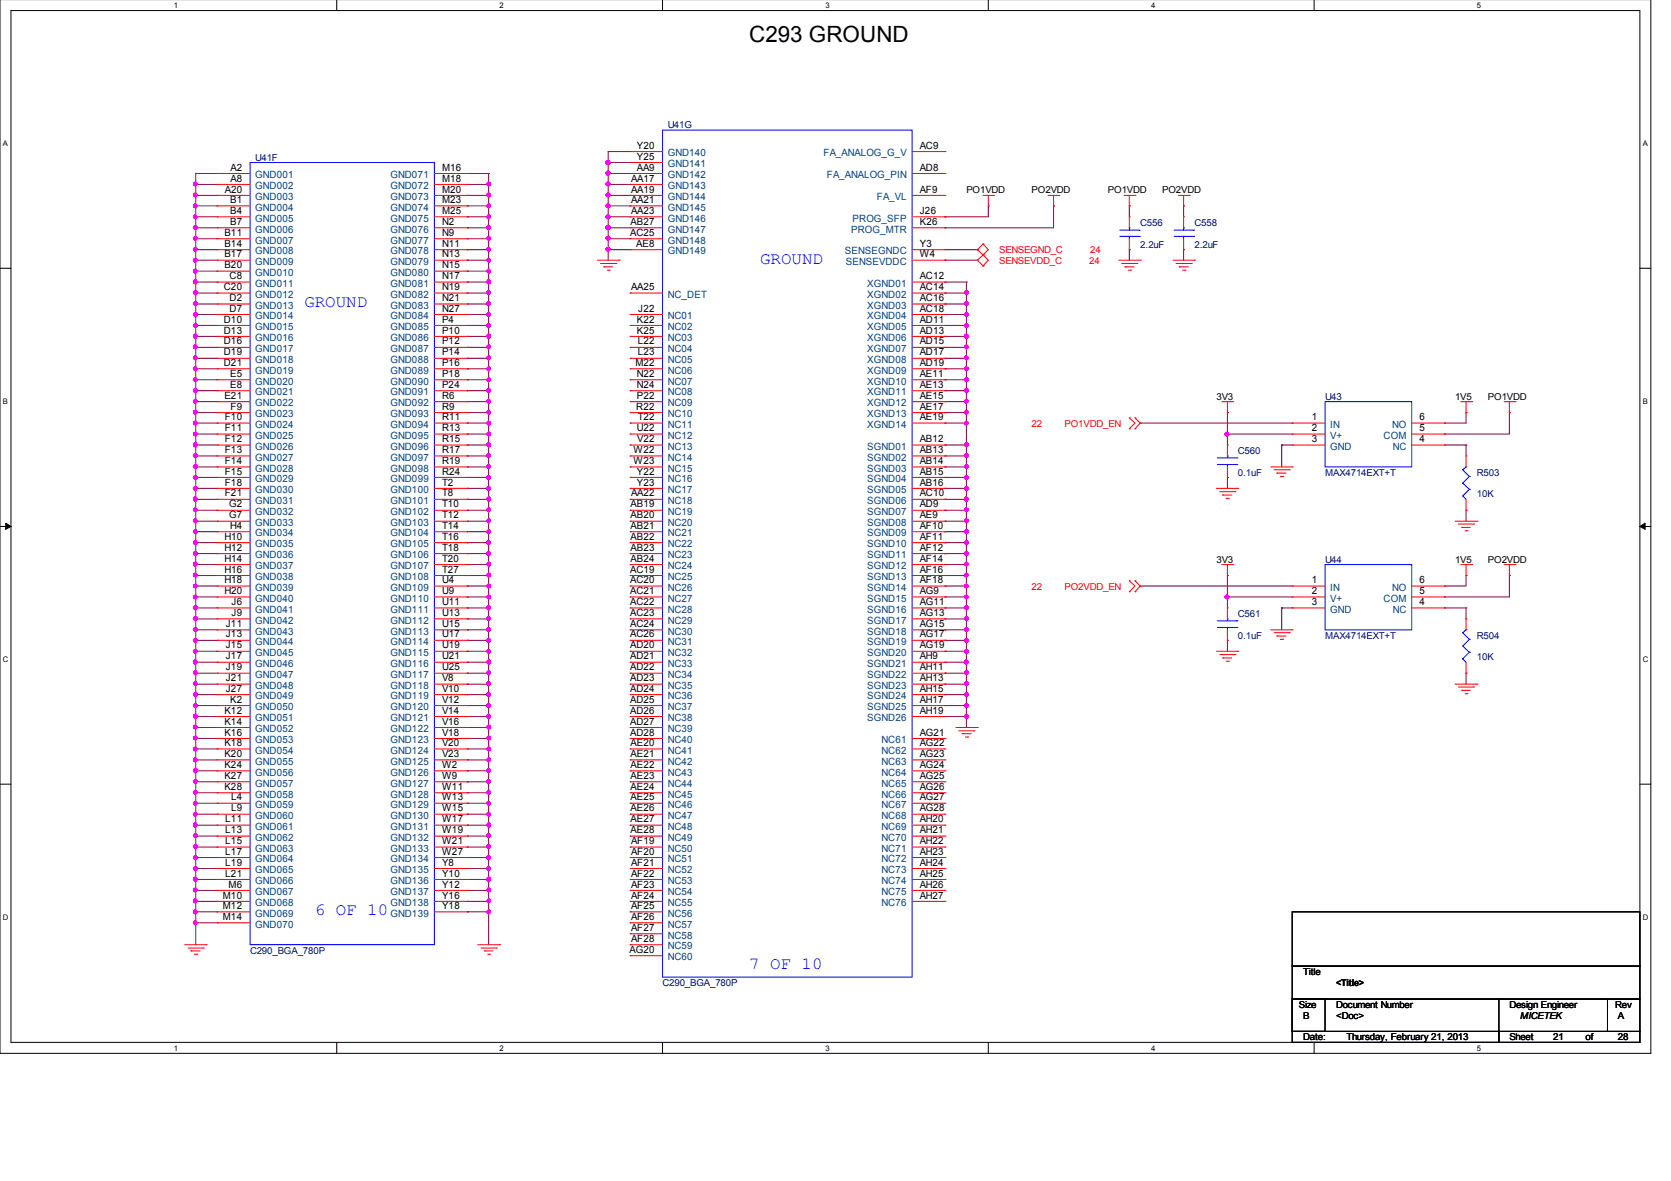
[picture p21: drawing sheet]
<svg xmlns="http://www.w3.org/2000/svg" width="297mm" height="210mm" viewBox="0 0 297 210" stroke-linecap="round" stroke-linejoin="round" font-family="sans-serif">
<defs><g id="words">
<text font-size="4" x="133.2" y="7.5">C293 GROUND</text>
<g font-size="3" fill="#00f">
<text x="135.1" y="46.8">GROUND</text>
<text x="54.1" y="54.5">GROUND</text>
<text x="56" y="162.7">6 OF 10</text>
<text x="133.2" y="172.3">7 OF 10</text>
</g>
<g font-size="1.8">
<text x="113.2" y="26.4">Y20</text>
<text x="113.2" y="28.4">Y25</text>
<text x="163.5" y="26.4">AC9</text>
<text x="40" y="34.2">A20</text>
<text x="41" y="30.3">A2</text>
<text x="41" y="32.3">A8</text>
<text x="78.6" y="30.3">M16</text>
<text x="78.6" y="32.3">M18</text>
<text x="78.6" y="34.2">M20</text>
<text x="112.2" y="32.3">AA17</text>
<text x="112.2" y="34.2">AA19</text>
<text x="113.2" y="30.3">AA9</text>
<text x="163.5" y="30.3">AD8</text>
<text x="163.5" y="34.2">AF9</text>
<text x="39.9" y="41.9">B11</text>
<text x="40.9" y="36.1">B1</text>
<text x="40.9" y="38">B4</text>
<text x="40.9" y="40">B7</text>
<text x="78.6" y="36.1">M23</text>
<text x="78.6" y="38">M25</text>
<text x="78.6" y="40">N2</text>
<text x="78.6" y="41.9">N9</text>
<text x="112" y="41.9">AC25</text>
<text x="112.1" y="40">AB27</text>
<text x="112.2" y="36.1">AA21</text>
<text x="112.2" y="38">AA23</text>
<text x="163.5" y="40">K26</text>
<text x="163.5" y="38">J26</text>
<text x="39.9" y="43.9">B14</text>
<text x="39.9" y="45.7">B17</text>
<text x="39.9" y="47.7">B20</text>
<text x="78.6" y="43.9">N11</text>
<text x="78.6" y="45.7">N13</text>
<text x="78.6" y="47.7">N15</text>
<text x="113.1" y="43.9">AE8</text>
<text x="163.5" y="45.7">W4</text>
<text x="163.5" y="43.9">Y3</text>
<text x="39.8" y="51.6">C20</text>
<text x="40.8" y="49.6">C8</text>
<text x="40.8" y="53.5">D2</text>
<text x="78.6" y="49.6">N17</text>
<text x="78.6" y="51.6">N19</text>
<text x="78.6" y="53.5">N21</text>
<text x="112.2" y="51.6">AA25</text>
<text x="163.5" y="49.6">AC12</text>
<text x="163.5" y="51.6">AC14</text>
<text x="163.5" y="53.5">AC16</text>
<text x="39.8" y="57.3">D10</text>
<text x="39.8" y="59.3">D13</text>
<text x="40.8" y="55.4">D7</text>
<text x="78.6" y="55.4">N27</text>
<text x="78.6" y="57.3">P4</text>
<text x="78.6" y="59.3">P10</text>
<text x="113.2" y="59.3">K25</text>
<text x="113.2" y="57.3">K22</text>
<text x="113.5" y="55.4">J22</text>
<text x="163.5" y="55.4">AC18</text>
<text x="163.5" y="57.3">AD11</text>
<text x="163.5" y="59.3">AD13</text>
<text x="39.8" y="63.2">D19</text>
<text x="39.8" y="65">D21</text>
<text x="39.8" y="61.2">D16</text>
<text x="78.6" y="61.2">P12</text>
<text x="78.6" y="63.2">P14</text>
<text x="78.6" y="65">P16</text>
<text x="112.9" y="65">M22</text>
<text x="113.4" y="61.2">L22</text>
<text x="113.4" y="63.2">L23</text>
<text x="163.5" y="61.2">AD15</text>
<text x="163.5" y="63.2">AD17</text>
<text x="163.5" y="65">AD19</text>
<text x="39.9" y="70.9">E21</text>
<text x="40.9" y="67">E5</text>
<text x="40.9" y="68.9">E8</text>
<text x="78.6" y="67">P18</text>
<text x="78.6" y="68.9">P24</text>
<text x="78.6" y="70.9">R6</text>
<text x="113.2" y="67">N22</text>
<text x="113.2" y="68.9">N24</text>
<text x="113.2" y="70.9">P22</text>
<text x="163.5" y="67">AE11</text>
<text x="163.5" y="68.9">AE13</text>
<text x="163.5" y="70.9">AE15</text>
<text x="40" y="74.7">F10</text>
<text x="40" y="76.6">F11</text>
<text x="41" y="72.8">F9</text>
<text x="78.6" y="72.8">R9</text>
<text x="78.6" y="74.7">R11</text>
<text x="78.6" y="76.6">R13</text>
<text x="113.1" y="72.8">R22</text>
<text x="113.2" y="76.6">U22</text>
<text x="113.4" y="74.7">T22</text>
<text x="163.5" y="72.8">AE17</text>
<text x="163.5" y="74.7">AE19</text>
<text x="233.2" y="74.7">1</text>
<text x="233.2" y="76.6">2</text>
<text x="252.3" y="76.6">5</text>
<text x="252.3" y="74.7">6</text>
<text x="40" y="78.6">F12</text>
<text x="40" y="80.5">F13</text>
<text x="40" y="82.5">F14</text>
<text x="78.6" y="78.6">R15</text>
<text x="78.6" y="80.5">R17</text>
<text x="78.6" y="82.5">R19</text>
<text x="112.6" y="80.5">W22</text>
<text x="112.6" y="82.5">W23</text>
<text x="113.3" y="78.6">V22</text>
<text x="163.5" y="78.6">AB12</text>
<text x="163.5" y="80.5">AB13</text>
<text x="163.5" y="82.5">AB14</text>
<text x="233.2" y="78.6">3</text>
<text x="252.3" y="78.6">4</text>
<text x="40" y="84.3">F15</text>
<text x="40" y="86.3">F18</text>
<text x="40" y="88.2">F21</text>
<text x="78.6" y="84.3">R24</text>
<text x="78.6" y="86.3">T2</text>
<text x="78.6" y="88.2">T8</text>
<text x="112.2" y="88.2">AA22</text>
<text x="113.2" y="84.3">Y22</text>
<text x="113.2" y="86.3">Y23</text>
<text x="163.5" y="84.3">AB15</text>
<text x="163.5" y="86.3">AB16</text>
<text x="163.5" y="88.2">AC10</text>
<text x="39.9" y="95.9">H10</text>
<text x="40.7" y="90.2">G2</text>
<text x="40.7" y="92.1">G7</text>
<text x="40.9" y="94">H4</text>
<text x="78.6" y="90.2">T10</text>
<text x="78.6" y="92.1">T12</text>
<text x="78.6" y="94">T14</text>
<text x="78.6" y="95.9">T16</text>
<text x="112.1" y="90.2">AB19</text>
<text x="112.1" y="92.1">AB20</text>
<text x="112.1" y="94">AB21</text>
<text x="112.1" y="95.9">AB22</text>
<text x="163.5" y="90.2">AD9</text>
<text x="163.5" y="92.1">AE9</text>
<text x="163.5" y="94">AF10</text>
<text x="163.5" y="95.9">AF11</text>
<text x="39.9" y="97.9">H12</text>
<text x="39.9" y="99.8">H14</text>
<text x="39.9" y="101.8">H16</text>
<text x="78.6" y="97.9">T18</text>
<text x="78.6" y="99.8">T20</text>
<text x="78.6" y="101.8">T27</text>
<text x="112" y="101.8">AC19</text>
<text x="112.1" y="97.9">AB23</text>
<text x="112.1" y="99.8">AB24</text>
<text x="163.5" y="97.9">AF12</text>
<text x="163.5" y="99.8">AF14</text>
<text x="163.5" y="101.8">AF16</text>
<text x="39.9" y="103.6">H18</text>
<text x="39.9" y="105.6">H20</text>
<text x="41.1" y="107.5">J6</text>
<text x="78.6" y="103.6">U4</text>
<text x="78.6" y="105.6">U9</text>
<text x="78.6" y="107.5">U11</text>
<text x="112" y="103.6">AC20</text>
<text x="112" y="105.6">AC21</text>
<text x="112" y="107.5">AC22</text>
<text x="163.5" y="103.6">AF18</text>
<text x="163.5" y="105.6">AG9</text>
<text x="163.5" y="107.5">AG11</text>
<text x="233.2" y="103.6">1</text>
<text x="233.2" y="105.6">2</text>
<text x="233.2" y="107.5">3</text>
<text x="252.3" y="107.5">4</text>
<text x="252.3" y="105.6">5</text>
<text x="252.3" y="103.6">6</text>
<text x="40.1" y="111.4">J11</text>
<text x="40.1" y="113.3">J13</text>
<text x="41.1" y="109.5">J9</text>
<text x="78.6" y="109.5">U13</text>
<text x="78.6" y="111.4">U15</text>
<text x="78.6" y="113.3">U17</text>
<text x="112" y="109.5">AC23</text>
<text x="112" y="111.4">AC24</text>
<text x="112" y="113.3">AC26</text>
<text x="163.5" y="109.5">AG13</text>
<text x="163.5" y="111.4">AG15</text>
<text x="163.5" y="113.3">AG17</text>
<text x="40.1" y="119.1">J19</text>
<text x="40.1" y="117.2">J17</text>
<text x="40.1" y="115.2">J15</text>
<text x="78.6" y="115.2">U19</text>
<text x="78.6" y="117.2">U21</text>
<text x="78.6" y="119.1">U25</text>
<text x="112" y="115.2">AD20</text>
<text x="112" y="117.2">AD21</text>
<text x="112" y="119.1">AD22</text>
<text x="163.5" y="115.2">AG19</text>
<text x="163.5" y="117.2">AH9</text>
<text x="163.5" y="119.1">AH11</text>
<text x="40.1" y="121.1">J21</text>
<text x="40.1" y="123">J27</text>
<text x="40.9" y="124.9">K2</text>
<text x="78.6" y="121.1">V8</text>
<text x="78.6" y="123">V10</text>
<text x="78.6" y="124.9">V12</text>
<text x="112" y="121.1">AD23</text>
<text x="112" y="123">AD24</text>
<text x="112" y="124.9">AD25</text>
<text x="163.5" y="121.1">AH13</text>
<text x="163.5" y="123">AH15</text>
<text x="163.5" y="124.9">AH17</text>
<text x="39.9" y="126.8">K12</text>
<text x="39.9" y="128.8">K14</text>
<text x="39.9" y="130.7">K16</text>
<text x="78.6" y="126.8">V14</text>
<text x="78.6" y="128.8">V16</text>
<text x="78.6" y="130.7">V18</text>
<text x="112" y="126.8">AD26</text>
<text x="112" y="128.8">AD27</text>
<text x="112" y="130.7">AD28</text>
<text x="163.5" y="126.8">AH19</text>
<text x="163.5" y="130.7">AG21</text>
<text x="39.9" y="136.5">K24</text>
<text x="39.9" y="134.5">K20</text>
<text x="39.9" y="132.6">K18</text>
<text x="78.6" y="132.6">V20</text>
<text x="78.6" y="134.5">V23</text>
<text x="78.6" y="136.5">W2</text>
<text x="112.1" y="132.6">AE20</text>
<text x="112.1" y="134.5">AE21</text>
<text x="112.1" y="136.5">AE22</text>
<text x="163.5" y="132.6">AG22</text>
<text x="163.5" y="134.5">AG23</text>
<text x="163.5" y="136.5">AG24</text>
<text x="39.9" y="140.4">K28</text>
<text x="39.9" y="138.4">K27</text>
<text x="41.1" y="142.3">L4</text>
<text x="78.6" y="138.4">W9</text>
<text x="78.6" y="140.4">W11</text>
<text x="78.6" y="142.3">W13</text>
<text x="112.1" y="138.4">AE23</text>
<text x="112.1" y="140.4">AE24</text>
<text x="112.1" y="142.3">AE25</text>
<text x="163.5" y="138.4">AG25</text>
<text x="163.5" y="140.4">AG26</text>
<text x="163.5" y="142.3">AG27</text>
<text x="40" y="148.1">L13</text>
<text x="40" y="146.1">L11</text>
<text x="41.1" y="144.2">L9</text>
<text x="78.6" y="144.2">W15</text>
<text x="78.6" y="146.1">W17</text>
<text x="78.6" y="148.1">W19</text>
<text x="112.1" y="144.2">AE26</text>
<text x="112.1" y="146.1">AE27</text>
<text x="112.1" y="148.1">AE28</text>
<text x="163.5" y="144.2">AG28</text>
<text x="163.5" y="146.1">AH20</text>
<text x="163.5" y="148.1">AH21</text>
<text x="40" y="155.8">L21</text>
<text x="40" y="153.9">L19</text>
<text x="40" y="151.9">L17</text>
<text x="40" y="150">L15</text>
<text x="78.6" y="150">W21</text>
<text x="78.6" y="151.9">W27</text>
<text x="78.6" y="153.9">Y8</text>
<text x="78.6" y="155.8">Y10</text>
<text x="112.2" y="150">AF19</text>
<text x="112.2" y="151.9">AF20</text>
<text x="112.2" y="153.9">AF21</text>
<text x="112.2" y="155.8">AF22</text>
<text x="163.5" y="150">AH22</text>
<text x="163.5" y="151.9">AH23</text>
<text x="163.5" y="153.9">AH24</text>
<text x="163.5" y="155.8">AH25</text>
<text x="39.6" y="161.6">M12</text>
<text x="39.6" y="159.7">M10</text>
<text x="40.6" y="157.7">M6</text>
<text x="78.6" y="157.7">Y12</text>
<text x="78.6" y="159.7">Y16</text>
<text x="78.6" y="161.6">Y18</text>
<text x="112.2" y="161.6">AF25</text>
<text x="112.2" y="157.7">AF23</text>
<text x="112.2" y="159.7">AF24</text>
<text x="163.5" y="157.7">AH26</text>
<text x="163.5" y="159.7">AH27</text>
<text x="39.6" y="163.5">M14</text>
<text x="112.2" y="163.5">AF26</text>
<text x="112.2" y="165.5">AF27</text>
<text x="112.2" y="167.4">AF28</text>
<text x="111.9" y="169.3">AG20</text>
</g>
<g font-size="1.8" fill="#004080">
<text x="118.7" y="27.8">GND140</text>
<text x="118.7" y="29.7">GND141</text>
<text x="146.4" y="27.8">FA_ANALOG_G_V</text>
<text x="45.4" y="31.7">GND001</text>
<text x="45.4" y="33.6">GND002</text>
<text x="45.4" y="35.6">GND003</text>
<text x="69.4" y="31.7">GND071</text>
<text x="69.4" y="33.6">GND072</text>
<text x="69.4" y="35.6">GND073</text>
<text x="118.7" y="31.7">GND142</text>
<text x="118.7" y="33.6">GND143</text>
<text x="118.7" y="35.6">GND144</text>
<text x="147" y="31.7">FA_ANALOG_PIN</text>
<text x="155.9" y="35.6">FA_VL</text>
<text x="45.4" y="37.4">GND004</text>
<text x="45.4" y="39.4">GND005</text>
<text x="45.4" y="41.3">GND006</text>
<text x="69.4" y="37.4">GND074</text>
<text x="69.4" y="39.4">GND075</text>
<text x="69.4" y="41.3">GND076</text>
<text x="118.7" y="37.4">GND145</text>
<text x="118.7" y="39.4">GND146</text>
<text x="118.7" y="41.3">GND147</text>
<text x="151.3" y="41.3">PROG_MTR</text>
<text x="151.6" y="39.4">PROG_SFP</text>
<text x="45.4" y="45.2">GND008</text>
<text x="45.4" y="47.1">GND009</text>
<text x="45.4" y="43.3">GND007</text>
<text x="69.4" y="43.3">GND077</text>
<text x="69.4" y="45.2">GND078</text>
<text x="69.4" y="47.1">GND079</text>
<text x="118.7" y="43.3">GND148</text>
<text x="118.7" y="45.2">GND149</text>
<text x="150.2" y="45.2">SENSEGNDC</text>
<text x="150.4" y="47.1">SENSEVDDC</text>
<text x="45.4" y="49">GND010</text>
<text x="45.4" y="51">GND011</text>
<text x="45.4" y="52.9">GND012</text>
<text x="69.4" y="49">GND080</text>
<text x="69.4" y="51">GND081</text>
<text x="69.4" y="52.9">GND082</text>
<text x="118.7" y="52.9">NC_DET</text>
<text x="154.2" y="51">XGND01</text>
<text x="154.2" y="52.9">XGND02</text>
<text x="45.4" y="54.9">GND013</text>
<text x="45.4" y="56.7">GND014</text>
<text x="45.4" y="58.7">GND015</text>
<text x="69.4" y="56.7">GND084</text>
<text x="69.4" y="58.7">GND085</text>
<text x="69.4" y="54.9">GND083</text>
<text x="118.7" y="56.7">NC01</text>
<text x="118.7" y="58.7">NC02</text>
<text x="154.2" y="54.9">XGND03</text>
<text x="154.2" y="56.7">XGND04</text>
<text x="154.2" y="58.7">XGND05</text>
<text x="45.4" y="64.5">GND018</text>
<text x="45.4" y="60.6">GND016</text>
<text x="45.4" y="62.6">GND017</text>
<text x="69.4" y="60.6">GND086</text>
<text x="69.4" y="62.6">GND087</text>
<text x="69.4" y="64.5">GND088</text>
<text x="118.7" y="60.6">NC03</text>
<text x="118.7" y="62.6">NC04</text>
<text x="118.7" y="64.5">NC05</text>
<text x="154.2" y="60.6">XGND06</text>
<text x="154.2" y="62.6">XGND07</text>
<text x="154.2" y="64.5">XGND08</text>
<text x="45.4" y="66.4">GND019</text>
<text x="45.4" y="68.3">GND020</text>
<text x="45.4" y="70.3">GND021</text>
<text x="69.4" y="66.4">GND089</text>
<text x="69.4" y="68.3">GND090</text>
<text x="69.4" y="70.3">GND091</text>
<text x="118.7" y="66.4">NC06</text>
<text x="118.7" y="68.3">NC07</text>
<text x="118.7" y="70.3">NC08</text>
<text x="154.2" y="66.4">XGND09</text>
<text x="154.2" y="68.3">XGND10</text>
<text x="154.2" y="70.3">XGND11</text>
<text x="45.4" y="76">GND024</text>
<text x="45.4" y="72.2">GND022</text>
<text x="45.4" y="74.2">GND023</text>
<text x="45.4" y="78">GND025</text>
<text x="69.4" y="72.2">GND092</text>
<text x="69.4" y="74.2">GND093</text>
<text x="69.4" y="76">GND094</text>
<text x="69.4" y="78">GND095</text>
<text x="118.7" y="72.2">NC09</text>
<text x="118.7" y="74.2">NC10</text>
<text x="118.7" y="76">NC11</text>
<text x="118.7" y="78">NC12</text>
<text x="154.2" y="72.2">XGND12</text>
<text x="154.2" y="74.2">XGND13</text>
<text x="154.2" y="76">XGND14</text>
<text x="236.5" y="76">IN</text>
<text x="236.5" y="78">V+</text>
<text x="246" y="78">COM</text>
<text x="247.5" y="76">NO</text>
<text x="45.4" y="79.9">GND026</text>
<text x="45.4" y="81.9">GND027</text>
<text x="45.4" y="83.8">GND028</text>
<text x="69.4" y="79.9">GND096</text>
<text x="69.4" y="81.9">GND097</text>
<text x="69.4" y="83.8">GND098</text>
<text x="118.7" y="79.9">NC13</text>
<text x="118.7" y="81.9">NC14</text>
<text x="118.7" y="83.8">NC15</text>
<text x="154.2" y="79.9">SGND01</text>
<text x="154.2" y="81.9">SGND02</text>
<text x="154.2" y="83.8">SGND03</text>
<text x="236.5" y="79.9">GND</text>
<text x="247.6" y="79.9">NC</text>
<text x="45.4" y="85.7">GND029</text>
<text x="45.4" y="87.6">GND030</text>
<text x="45.4" y="89.6">GND031</text>
<text x="69.4" y="85.7">GND099</text>
<text x="69.4" y="87.6">GND100</text>
<text x="69.4" y="89.6">GND101</text>
<text x="118.7" y="85.7">NC16</text>
<text x="118.7" y="87.6">NC17</text>
<text x="118.7" y="89.6">NC18</text>
<text x="154.2" y="85.7">SGND04</text>
<text x="154.2" y="87.6">SGND05</text>
<text x="154.2" y="89.6">SGND06</text>
<text x="45.4" y="91.5">GND032</text>
<text x="45.4" y="93.5">GND033</text>
<text x="45.4" y="95.3">GND034</text>
<text x="69.4" y="91.5">GND102</text>
<text x="69.4" y="93.5">GND103</text>
<text x="69.4" y="95.3">GND104</text>
<text x="118.7" y="91.5">NC19</text>
<text x="118.7" y="93.5">NC20</text>
<text x="118.7" y="95.3">NC21</text>
<text x="154.2" y="91.5">SGND07</text>
<text x="154.2" y="93.5">SGND08</text>
<text x="154.2" y="95.3">SGND09</text>
<text x="45.4" y="97.3">GND035</text>
<text x="45.4" y="99.2">GND036</text>
<text x="45.4" y="101.2">GND037</text>
<text x="69.4" y="97.3">GND105</text>
<text x="69.4" y="99.2">GND106</text>
<text x="69.4" y="101.2">GND107</text>
<text x="118.7" y="97.3">NC22</text>
<text x="118.7" y="99.2">NC23</text>
<text x="118.7" y="101.2">NC24</text>
<text x="154.2" y="97.3">SGND10</text>
<text x="154.2" y="99.2">SGND11</text>
<text x="154.2" y="101.2">SGND12</text>
<text x="45.4" y="103.1">GND038</text>
<text x="45.4" y="105">GND039</text>
<text x="45.4" y="106.9">GND040</text>
<text x="69.4" y="103.1">GND108</text>
<text x="69.4" y="105">GND109</text>
<text x="69.4" y="106.9">GND110</text>
<text x="118.7" y="103.1">NC25</text>
<text x="118.7" y="105">NC26</text>
<text x="118.7" y="106.9">NC27</text>
<text x="154.2" y="103.1">SGND13</text>
<text x="154.2" y="105">SGND14</text>
<text x="154.2" y="106.9">SGND15</text>
<text x="236.5" y="105">IN</text>
<text x="236.5" y="106.9">V+</text>
<text x="246" y="106.9">COM</text>
<text x="247.5" y="105">NO</text>
<text x="45.4" y="110.8">GND042</text>
<text x="45.4" y="112.8">GND043</text>
<text x="45.4" y="108.9">GND041</text>
<text x="69.4" y="108.9">GND111</text>
<text x="69.4" y="110.8">GND112</text>
<text x="69.4" y="112.8">GND113</text>
<text x="118.7" y="108.9">NC28</text>
<text x="118.7" y="110.8">NC29</text>
<text x="118.7" y="112.8">NC30</text>
<text x="154.2" y="108.9">SGND16</text>
<text x="154.2" y="110.8">SGND17</text>
<text x="154.2" y="112.8">SGND18</text>
<text x="236.5" y="108.9">GND</text>
<text x="247.6" y="108.9">NC</text>
<text x="45.4" y="114.7">GND044</text>
<text x="45.4" y="118.5">GND046</text>
<text x="45.4" y="116.6">GND045</text>
<text x="69.4" y="114.7">GND114</text>
<text x="69.4" y="116.6">GND115</text>
<text x="69.4" y="118.5">GND116</text>
<text x="118.7" y="114.7">NC31</text>
<text x="118.7" y="116.6">NC32</text>
<text x="118.7" y="118.5">NC33</text>
<text x="154.2" y="114.7">SGND19</text>
<text x="154.2" y="116.6">SGND20</text>
<text x="154.2" y="118.5">SGND21</text>
<text x="45.4" y="120.5">GND047</text>
<text x="45.4" y="122.4">GND048</text>
<text x="45.4" y="124.3">GND049</text>
<text x="69.4" y="120.5">GND117</text>
<text x="69.4" y="122.4">GND118</text>
<text x="69.4" y="124.3">GND119</text>
<text x="118.7" y="120.5">NC34</text>
<text x="118.7" y="122.4">NC35</text>
<text x="118.7" y="124.3">NC36</text>
<text x="154.2" y="120.5">SGND22</text>
<text x="154.2" y="122.4">SGND23</text>
<text x="154.2" y="124.3">SGND24</text>
<text x="45.4" y="126.3">GND050</text>
<text x="45.4" y="128.2">GND051</text>
<text x="45.4" y="130.1">GND052</text>
<text x="69.4" y="126.3">GND120</text>
<text x="69.4" y="128.2">GND121</text>
<text x="69.4" y="130.1">GND122</text>
<text x="118.7" y="126.3">NC37</text>
<text x="118.7" y="128.2">NC38</text>
<text x="118.7" y="130.1">NC39</text>
<text x="154.2" y="126.3">SGND25</text>
<text x="154.2" y="128.2">SGND26</text>
<text x="45.4" y="137.9">GND056</text>
<text x="45.4" y="135.9">GND055</text>
<text x="45.4" y="132.1">GND053</text>
<text x="45.4" y="134">GND054</text>
<text x="69.4" y="132.1">GND123</text>
<text x="69.4" y="134">GND124</text>
<text x="69.4" y="135.9">GND125</text>
<text x="69.4" y="137.9">GND126</text>
<text x="118.7" y="132.1">NC40</text>
<text x="118.7" y="134">NC41</text>
<text x="118.7" y="135.9">NC42</text>
<text x="118.7" y="137.9">NC43</text>
<text x="156.7" y="132.1">NC61</text>
<text x="156.7" y="134">NC62</text>
<text x="156.7" y="135.9">NC63</text>
<text x="156.7" y="137.9">NC64</text>
<text x="45.4" y="143.6">GND059</text>
<text x="45.4" y="141.7">GND058</text>
<text x="45.4" y="139.8">GND057</text>
<text x="69.4" y="139.8">GND127</text>
<text x="69.4" y="141.7">GND128</text>
<text x="69.4" y="143.6">GND129</text>
<text x="118.7" y="139.8">NC44</text>
<text x="118.7" y="141.7">NC45</text>
<text x="118.7" y="143.6">NC46</text>
<text x="156.7" y="139.8">NC65</text>
<text x="156.7" y="141.7">NC66</text>
<text x="156.7" y="143.6">NC67</text>
<text x="45.4" y="145.6">GND060</text>
<text x="45.4" y="149.5">GND062</text>
<text x="45.4" y="147.5">GND061</text>
<text x="69.4" y="145.6">GND130</text>
<text x="69.4" y="147.5">GND131</text>
<text x="69.4" y="149.5">GND132</text>
<text x="118.7" y="145.6">NC47</text>
<text x="118.7" y="147.5">NC48</text>
<text x="118.7" y="149.5">NC49</text>
<text x="156.7" y="145.6">NC68</text>
<text x="156.7" y="147.5">NC69</text>
<text x="156.7" y="149.5">NC70</text>
<text x="45.4" y="155.2">GND065</text>
<text x="45.4" y="153.3">GND064</text>
<text x="45.4" y="151.4">GND063</text>
<text x="69.4" y="151.4">GND133</text>
<text x="69.4" y="153.3">GND134</text>
<text x="69.4" y="155.2">GND135</text>
<text x="118.7" y="151.4">NC50</text>
<text x="118.7" y="153.3">NC51</text>
<text x="118.7" y="155.2">NC52</text>
<text x="156.7" y="151.4">NC71</text>
<text x="156.7" y="153.3">NC72</text>
<text x="156.7" y="155.2">NC73</text>
<text x="45.4" y="161.1">GND068</text>
<text x="45.4" y="159.1">GND067</text>
<text x="45.4" y="157.2">GND066</text>
<text x="69.4" y="157.2">GND136</text>
<text x="69.4" y="159.1">GND137</text>
<text x="69.4" y="161.1">GND138</text>
<text x="118.7" y="157.2">NC53</text>
<text x="118.7" y="159.1">NC54</text>
<text x="118.7" y="161.1">NC55</text>
<text x="156.7" y="157.2">NC74</text>
<text x="156.7" y="159.1">NC75</text>
<text x="156.7" y="161.1">NC76</text>
<text x="45.4" y="164.9">GND070</text>
<text x="45.4" y="162.9">GND069</text>
<text x="69.4" y="162.9">GND139</text>
<text x="118.7" y="162.9">NC56</text>
<text x="118.7" y="164.9">NC57</text>
<text x="118.7" y="166.8">NC58</text>
<text x="118.7" y="168.8">NC59</text>
<text x="118.7" y="170.7">NC60</text>
</g>
<g font-size="1.7" fill="#000080">
<text x="118.7" y="22.8">U41G</text>
<text x="45.4" y="28.5">U41F</text>
<text x="202.7" y="40.1">C556</text>
<text x="212.3" y="40.1">C558</text>
<text x="202.7" y="44">2.2uF</text>
<text x="212.3" y="44">2.2uF</text>
<text x="235.5" y="71">U43</text>
<text x="220" y="80.7">C560</text>
<text x="220" y="84.6">0.1uF</text>
<text x="235.5" y="84.6">MAX4714EXT+T</text>
<text x="262.6" y="84.6">R503</text>
<text x="262.6" y="88.4">10K</text>
<text x="235.5" y="100">U44</text>
<text x="220" y="109.7">C561</text>
<text x="220" y="113.6">0.1uF</text>
<text x="235.5" y="113.6">MAX4714EXT+T</text>
<text x="262.6" y="113.6">R504</text>
<text x="262.6" y="117.4">10K</text>
<text x="44.4" y="169.5">C290_BGA_780P</text>
<text x="117.8" y="175.3">C290_BGA_780P</text>
</g>
<g font-size="1.7">
<text x="171.8" y="34.4">PO1VDD</text>
<text x="183.4" y="34.4">PO2VDD</text>
<text x="196.9" y="34.4">PO1VDD</text>
<text x="206.6" y="34.4">PO2VDD</text>
<text x="216.2" y="71">3V3</text>
<text x="258.7" y="71">1V5</text>
<text x="264.5" y="71">PO1VDD</text>
<text x="216.2" y="100">3V3</text>
<text x="258.7" y="100">1V5</text>
<text x="264.5" y="100">PO2VDD</text>
<text x="231.6" y="173.3">Title</text>
<text x="230.9" y="179.2">Size</text>
<text x="237.5" y="179.2">Document Number</text>
<text x="237.5" y="175.3">&lt;Title&gt;</text>
<text x="268.3" y="179.2">Design Engineer</text>
<text x="287.1" y="179.2">Rev</text>
<text x="231.6" y="184.9">Date:</text>
<text x="231.6" y="181.1">B</text>
<text x="237.5" y="181.1">&lt;Doc&gt;</text>
<text x="239.4" y="184.9">Thursday, February 21, 2013</text>
<text x="268.3" y="184.9">Sheet</text>
<text x="270.3" y="181.1">MICETEK</text>
<text x="276.1" y="184.9">21</text>
<text x="281.9" y="184.9">of</text>
<text x="287.6" y="181.1">A</text>
<text x="287.6" y="184.9">28</text>
</g>
<g font-size="1.7" fill="#f00">
<text x="177.6" y="45">SENSEGND_C</text>
<text x="177.6" y="46.9">SENSEVDD_C</text>
<text x="193.6" y="46.9">24</text>
<text x="193.8" y="45">24</text>
<text x="183.4" y="75.9">22</text>
<text x="189.2" y="75.9">PO1VDD_EN</text>
<text x="183.4" y="104.8">22</text>
<text x="189.2" y="104.8">PO2VDD_EN</text>
</g>
<g font-size="1.4">
<text x="30.9" y="1.5">1</text>
<text x="88.8" y="1.5">2</text>
<text x="146.7" y="1.5">3</text>
<text x="204.6" y="1.5">4</text>
<text x="262.6" y="1.5">5</text>
<text x=".5" y="26">A</text>
<text x="292" y="26">A</text>
<text x=".5" y="71.8">B</text>
<text x="292" y="71.8">B</text>
<text x=".5" y="117.7">C</text>
<text x="292" y="117.7">C</text>
<text x=".5" y="163.5">D</text>
<text x="292" y="163.5">D</text>
<text x="30.9" y="186.8">1</text>
<text x="88.8" y="186.8">2</text>
<text x="146.7" y="186.8">3</text>
<text x="204.6" y="186.8">4</text>
<text x="262.6" y="186.8">5</text>
</g>
</g></defs>
<path d="M0 -.1v187.3h293.5v-187.3M1.9 1.9h289.6v183.4h-289.6z" fill="none" stroke="#000" stroke-width=".18"/>
<g fill="#fff">
<path d="M30.9 .2h.7v1.4h-.7z"/>
<path d="M30.9 185.5h.7v1.5h-.7z"/>
</g>
<path d="M59.9 -.1v2M59.9 185.3v1.9" fill="none" stroke="#000" stroke-width=".18"/>
<g fill="#fff">
<path d="M88.8 .2h.7v1.4h-.7z"/>
<path d="M88.8 185.5h.7v1.5h-.7z"/>
</g>
<path d="M117.8 -.1v2M117.8 185.3v1.9" fill="none" stroke="#000" stroke-width=".18"/>
<g fill="#fff">
<path d="M146.7 .2h.7v1.4h-.7z"/>
<path d="M146.7 185.5h.7v1.5h-.7z"/>
</g>
<path d="M175.7 -.1v2M175.7 185.3v1.9" fill="none" stroke="#000" stroke-width=".18"/>
<g fill="#fff">
<path d="M204.6 .2h.7v1.4h-.7z"/>
<path d="M204.6 185.5h.7v1.5h-.7z"/>
</g>
<path d="M233.6 -.1v2M233.6 185.3v1.9" fill="none" stroke="#000" stroke-width=".18"/>
<g fill="#fff">
<path d="M262.6 .2h.6v1.4h-.6z"/>
<path d="M262.6 185.5h.6v1.5h-.6z"/>
<path d="M.5 24.7h.9v1.5h-.9z"/>
<path d="M292 24.7h.9v1.5h-.9z"/>
<path d="M.5 70.5h.9v1.5h-.9z"/>
<path d="M292 70.5h.9v1.5h-.9z"/>
</g>
<path d="M0 47.7h1.9M291.5 47.7h2" fill="none" stroke="#000" stroke-width=".18"/>
<g fill="#fff">
<path d="M.5 116.4h.9v1.5h-.9z"/>
<path d="M292 116.4h.9v1.5h-.9z"/>
</g>
<path d="M0 93.6h1.9M291.5 93.6h2" fill="none" stroke="#000" stroke-width=".18"/>
<path d="M1 93l.9 .6-.9 .5zM291.5 93.6l.9-.6v1.1z" fill="#000" stroke="#000" stroke-width=".18"/>
<g fill="#fff">
<path d="M.5 162.2h.9v1.5h-.9z"/>
<path d="M292 162.2h.9v1.5h-.9z"/>
</g>
<path d="M0 139.4h1.9M291.5 139.4h2M229.7 162.1h61.8v9.6h-61.8zM229.7 171.7h61.8v5.9h-61.8zM229.7 177.6h5.8v5.7h-5.8zM229.7 177.6h56.1v5.7h-56.1zM266.4 177.6h.1M266.4 177.6v5.7M285.8 177.6h5.7v5.7h-5.7zM229.7 183.3h36.7v2h-36.7zM266.4 183.3h25.1v2h-25.1z" fill="none" stroke="#000" stroke-width=".18"/>
<g fill="none" stroke="#800040" stroke-width=".18">
<path d="M34.8 30.8h.1M34.8 32.8h.1M34.8 36.6h.1M34.8 34.7h.1M34.8 38.5h.1M34.8 30.8v137.1M34.8 30.8h3.8M34.8 32.8h3.8M34.8 34.7h3.8M34.8 36.6h3.8M34.8 38.5h3.8M83.1 30.8h.1"/>
<path d="M83.1 32.8h.1M83.1 34.7h.1M83.1 36.6h.1M83.1 38.5h.1M83.1 30.8h3.8M83.1 32.8h3.8M83.1 34.7h3.8M83.1 36.6h3.8M83.1 38.5h3.8M86.9 30.8h.1M86.9 34.7h.1M86.9 32.8h.1"/>
<path d="M86.9 38.5h.1M86.9 36.6h.1M86.9 30.8v137.1M108.1 26.9h.1M108.1 28.9h.1M108.1 36.6h.1M108.1 34.7h.1M108.1 32.8h.1M108.1 30.8h.1M108.1 38.5h.1M108.1 30.8h3.9M108.1 32.8h3.9"/>
<path d="M108.1 34.7h3.9M108.1 36.6h3.9M108.1 38.5h3.9M108.1 26.9v19.3M108.1 26.9h3.9M108.1 28.9h3.9M168 38.5h.1M175.7 36.6h.1M175.7 36.6v1.9h-7.7M187.3 36.6h.1M187.3 36.6v3.9h-19.3M200.7 36.6h.1"/>
<path d="M200.7 36.6v1.9M210.4 36.6h.1M210.4 36.6v1.9M34.8 46.2h.1M34.8 54h.1M34.8 44.4h.1M34.8 42.4h.1M34.8 55.9h.1M34.8 52.1h.1M34.8 59.8h.1M34.8 50.1h.1M34.8 57.8h.1"/>
<path d="M34.8 40.5h.1M34.8 48.2h.1M34.8 46.2h3.8M34.8 48.2h3.8M34.8 54h3.8M34.8 55.9h3.8M34.8 44.4h3.8M34.8 42.4h3.8M34.8 57.8h3.8M34.8 52.1h3.8M34.8 59.8h3.8M34.8 40.5h3.8"/>
<path d="M34.8 50.1h3.8M83.1 57.8h.1M83.1 59.8h.1M83.1 46.2h.1M83.1 48.2h.1M83.1 55.9h.1M83.1 44.4h.1M83.1 52.1h.1M83.1 54h.1M83.1 42.4h.1M83.1 40.5h.1M83.1 50.1h.1"/>
<path d="M83.1 46.2h3.8M83.1 48.2h3.8M83.1 54h3.8M83.1 55.9h3.8M83.1 44.4h3.8M83.1 42.4h3.8M83.1 57.8h3.8M83.1 52.1h3.8M83.1 59.8h3.8M83.1 40.5h3.8M83.1 50.1h3.8M86.9 57.8h.1"/>
<path d="M86.9 46.2h.1M86.9 55.9h.1M86.9 44.4h.1M86.9 52.1h.1M86.9 42.4h.1M86.9 50.1h.1M86.9 59.8h.1M86.9 40.5h.1M86.9 54h.1M86.9 48.2h.1M108.1 44.4h.1M108.1 40.5h.1"/>
<path d="M108.1 42.4h.1M108.1 44.4h3.9M108.1 42.4h3.9M108.1 40.5h3.9M168 50.1h.1M168 52.1h.1M168 55.9h.1M168 57.8h.1M168 59.8h.1M168 54h.1M168 40.5h.1M168 46.2h.1"/>
<path d="M168 46.2h5.7M168 54h3.8M168 55.9h3.8M168 44.4h5.7M168 57.8h3.8M168 52.1h3.8M168 59.8h3.8M168 50.1h3.8M171.8 50.1h.1M171.8 55.9h.1M171.8 57.8h.1M171.8 52.1h.1"/>
<path d="M171.8 59.8h.1M171.8 54h.1M171.8 50.1v79.2M173.7 44.4h.1M200.7 44.4h.1M200.7 44.4v1.8M210.4 44.4h.1M210.4 44.4v1.8M34.8 65.5h.1M34.8 69.4h.1M34.8 79.1h.1M34.8 77.1h.1"/>
<path d="M34.8 63.7h.1M34.8 73.3h.1M34.8 61.7h.1M34.8 71.4h.1M34.8 67.5h.1M34.8 75.2h.1M34.8 65.5h3.8M34.8 67.5h3.8M34.8 69.4h3.8M34.8 71.4h3.8M34.8 79.1h3.8M34.8 77.1h3.8"/>
<path d="M34.8 61.7h3.8M34.8 63.7h3.8M34.8 73.3h3.8M34.8 75.2h3.8M83.1 73.3h.1M83.1 75.2h.1M83.1 69.4h.1M83.1 71.4h.1M83.1 67.5h.1M83.1 79.1h.1M83.1 65.5h.1M83.1 77.1h.1"/>
<path d="M83.1 63.7h.1M83.1 61.7h.1M83.1 65.5h3.8M83.1 67.5h3.8M83.1 69.4h3.8M83.1 71.4h3.8M83.1 79.1h3.8M83.1 77.1h3.8M83.1 61.7h3.8M83.1 63.7h3.8M83.1 73.3h3.8M83.1 75.2h3.8"/>
<path d="M86.9 73.3h.1M86.9 69.4h.1M86.9 71.4h.1M86.9 67.5h.1M86.9 79.1h.1M86.9 65.5h.1M86.9 77.1h.1M86.9 63.7h.1M86.9 75.2h.1M86.9 61.7h.1M168 67.5h.1M168 69.4h.1"/>
<path d="M168 63.7h.1M168 65.5h.1M168 61.7h.1M168 75.2h.1M168 79.1h.1M168 71.4h.1M168 73.3h.1M168 65.5h3.8M168 67.5h3.8M168 69.4h3.8M168 71.4h3.8M168 79.1h3.8"/>
<path d="M168 61.7h3.8M168 63.7h3.8M168 73.3h3.8M168 75.2h3.8M171.8 67.5h.1M171.8 63.7h.1M171.8 61.7h.1M171.8 75.2h.1M171.8 69.4h.1M171.8 65.5h.1M171.8 73.3h.1M171.8 79.1h.1"/>
<path d="M171.8 71.4h.1M202.7 75.2h.1M202.7 75.2h27M218.2 77.1h.1M218.2 73.3h.1M218.2 77.1h11.5M218.2 73.3v5.8M227.8 79.1h.1M227.8 79.1h1.9M227.8 79.1v3.9M256.8 79.1h.1M256.8 77.1h.1"/>
<path d="M256.8 75.2h.1M256.8 79.1h3.8M260.6 79.1h.1M260.6 73.3h.1M260.6 73.3v1.9h-3.8M260.6 79.1v1.9M268.3 73.3h.1M268.3 73.3v3.8h-11.5M34.8 98.4h.1M34.8 81h.1M34.8 92.6h.1M34.8 86.8h.1"/>
<path d="M34.8 94.5h.1M34.8 88.7h.1M34.8 96.4h.1M34.8 90.7h.1M34.8 83h.1M34.8 84.9h.1M34.8 98.4h3.8M34.8 81h3.8M34.8 83h3.8M34.8 92.6h3.8M34.8 94.5h3.8M34.8 86.8h3.8"/>
<path d="M34.8 88.7h3.8M34.8 96.4h3.8M34.8 90.7h3.8M34.8 84.9h3.8M83.1 94.5h.1M83.1 96.4h.1M83.1 86.8h.1M83.1 88.7h.1M83.1 92.6h.1M83.1 84.9h.1M83.1 81h.1M83.1 83h.1"/>
<path d="M83.1 98.4h.1M83.1 90.7h.1M83.1 98.4h3.8M83.1 81h3.8M83.1 83h3.8M83.1 92.6h3.8M83.1 94.5h3.8M83.1 86.8h3.8M83.1 88.7h3.8M83.1 96.4h3.8M83.1 90.7h3.8M83.1 84.9h3.8"/>
<path d="M86.9 94.5h.1M86.9 86.8h.1M86.9 92.6h.1M86.9 84.9h.1M86.9 81h.1M86.9 83h.1M86.9 98.4h.1M86.9 90.7h.1M86.9 96.4h.1M86.9 88.7h.1M168 90.7h.1M168 92.6h.1"/>
<path d="M168 88.7h.1M168 83h.1M168 84.9h.1M168 98.4h.1M168 94.5h.1M168 96.4h.1M168 86.8h.1M168 81h.1M168 98.4h3.8M168 81h3.8M168 83h3.8M168 92.6h3.8"/>
<path d="M168 94.5h3.8M168 86.8h3.8M168 88.7h3.8M168 96.4h3.8M168 90.7h3.8M168 84.9h3.8M171.8 90.7h.1M171.8 88.7h.1M171.8 83h.1M171.8 98.4h.1M171.8 94.5h.1M171.8 86.8h.1"/>
<path d="M171.8 81h.1M171.8 96.4h.1M171.8 92.6h.1M171.8 84.9h.1M218.2 84.9h.1M218.2 84.9v1.9M260.6 90.7h.1M260.6 90.7v1.9M34.8 113.8h.1M34.8 111.9h.1M34.8 106.1h.1M34.8 110h.1"/>
<path d="M34.8 108h.1M34.8 102.3h.1M34.8 104.2h.1M34.8 100.3h.1M34.8 115.8h.1M34.8 117.7h.1M34.8 119.6h.1M34.8 113.8h3.8M34.8 115.8h3.8M34.8 100.3h3.8M34.8 111.9h3.8M34.8 106.1h3.8"/>
<path d="M34.8 108h3.8M34.8 110h3.8M34.8 102.3h3.8M34.8 104.2h3.8M34.8 117.7h3.8M34.8 119.6h3.8M83.1 106.1h.1M83.1 108h.1M83.1 113.8h.1M83.1 115.8h.1M83.1 104.2h.1M83.1 100.3h.1"/>
<path d="M83.1 102.3h.1M83.1 111.9h.1M83.1 119.6h.1M83.1 110h.1M83.1 117.7h.1M83.1 113.8h3.8M83.1 115.8h3.8M83.1 100.3h3.8M83.1 111.9h3.8M83.1 106.1h3.8M83.1 108h3.8M83.1 110h3.8"/>
<path d="M83.1 102.3h3.8M83.1 104.2h3.8M83.1 117.7h3.8M83.1 119.6h3.8M86.9 106.1h.1M86.9 113.8h.1M86.9 104.2h.1M86.9 100.3h.1M86.9 111.9h.1M86.9 119.6h.1M86.9 102.3h.1M86.9 110h.1"/>
<path d="M86.9 117.7h.1M86.9 108h.1M86.9 115.8h.1M168 113.8h.1M168 115.8h.1M168 108h.1M168 110h.1M168 102.3h.1M168 104.2h.1M168 117.7h.1M168 119.6h.1M168 111.9h.1"/>
<path d="M168 106.1h.1M168 100.3h.1M168 113.8h3.8M168 115.8h3.8M168 100.3h3.8M168 111.9h3.8M168 106.1h3.8M168 108h3.8M168 110h3.8M168 102.3h3.8M168 104.2h3.8M168 117.7h3.8"/>
<path d="M168 119.6h3.8M171.8 113.8h.1M171.8 108h.1M171.8 102.3h.1M171.8 117.7h.1M171.8 119.6h.1M171.8 110h.1M171.8 111.9h.1M171.8 104.2h.1M171.8 106.1h.1M171.8 115.8h.1M171.8 100.3h.1"/>
<path d="M202.7 104.2h.1M202.7 104.2h27M218.2 106.1h.1M218.2 113.8h.1M218.2 102.3h.1M218.2 106.1h11.5M218.2 102.3v5.7M218.2 113.8v2M227.8 108h.1M227.8 108h1.9M227.8 108v3.9M256.8 108h.1"/>
<path d="M256.8 106.1h.1M256.8 104.2h.1M256.8 108h3.8M260.6 119.6h.1M260.6 108h.1M260.6 102.3h.1M260.6 102.3v1.9h-3.8M260.6 108v2M260.6 119.6v2M268.3 102.3h.1M268.3 102.3v3.8h-11.5M34.8 131.2h.1"/>
<path d="M34.8 135.1h.1M34.8 129.3h.1M34.8 139h.1M34.8 137h.1M34.8 125.4h.1M34.8 121.6h.1M34.8 123.5h.1M34.8 133.1h.1M34.8 127.4h.1M34.8 131.2h3.8M34.8 133.1h3.8M34.8 135.1h3.8"/>
<path d="M34.8 137h3.8M34.8 129.3h3.8M34.8 139h3.8M34.8 125.4h3.8M34.8 127.4h3.8M34.8 121.6h3.8M34.8 123.5h3.8M83.1 135.1h.1M83.1 137h.1M83.1 125.4h.1M83.1 127.4h.1M83.1 133.1h.1"/>
<path d="M83.1 123.5h.1M83.1 121.6h.1M83.1 131.2h.1M83.1 139h.1M83.1 129.3h.1M83.1 131.2h3.8M83.1 133.1h3.8M83.1 135.1h3.8M83.1 137h3.8M83.1 129.3h3.8M83.1 139h3.8M83.1 125.4h3.8"/>
<path d="M83.1 127.4h3.8M83.1 121.6h3.8M83.1 123.5h3.8M86.9 135.1h.1M86.9 125.4h.1M86.9 133.1h.1M86.9 123.5h.1M86.9 131.2h.1M86.9 139h.1M86.9 121.6h.1M86.9 129.3h.1M86.9 137h.1"/>
<path d="M86.9 127.4h.1M168 121.6h.1M168 123.5h.1M168 125.4h.1M168 127.4h.1M168 125.4h3.8M168 127.4h3.8M168 121.6h3.8M168 123.5h3.8M171.8 127.4h.1M171.8 121.6h.1M171.8 123.5h.1"/>
<path d="M171.8 125.4h.1M34.8 150.6h.1M34.8 158.3h.1M34.8 142.8h.1M34.8 146.7h.1M34.8 148.6h.1M34.8 156.3h.1M34.8 152.4h.1M34.8 140.9h.1M34.8 154.4h.1M34.8 144.7h.1M34.8 150.6h3.8"/>
<path d="M34.8 152.4h3.8M34.8 158.3h3.8M34.8 140.9h3.8M34.8 142.8h3.8M34.8 144.7h3.8M34.8 146.7h3.8M34.8 148.6h3.8M34.8 156.3h3.8M34.8 154.4h3.8M83.1 146.7h.1M83.1 148.6h.1M83.1 154.4h.1"/>
<path d="M83.1 156.3h.1M83.1 144.7h.1M83.1 152.4h.1M83.1 142.8h.1M83.1 140.9h.1M83.1 150.6h.1M83.1 158.3h.1M83.1 150.6h3.8M83.1 152.4h3.8M83.1 158.3h3.8M83.1 140.9h3.8M83.1 142.8h3.8"/>
<path d="M83.1 144.7h3.8M83.1 146.7h3.8M83.1 148.6h3.8M83.1 156.3h3.8M83.1 154.4h3.8M86.9 146.7h.1M86.9 154.4h.1M86.9 144.7h.1M86.9 152.4h.1M86.9 142.8h.1M86.9 150.6h.1M86.9 158.3h.1"/>
<path d="M86.9 140.9h.1M86.9 148.6h.1M86.9 156.3h.1M34.8 164h.1M34.8 160.2h.1M34.8 162.1h.1M34.8 162.1h3.8M34.8 164h3.8M34.8 160.2h3.8M83.1 162.1h.1M83.1 160.2h.1M83.1 162.1h3.8"/>
<path d="M83.1 160.2h3.8M86.9 162.1h.1M86.9 160.2h.1"/>
</g>
<g fill="#f0f" stroke="#f0f" stroke-width=".18">
<circle cx="34.7" cy="131.2" r=".34"/>
<circle cx="34.7" cy="113.8" r=".34"/>
<circle cx="34.7" cy="46.2" r=".34"/>
<circle cx="34.7" cy="164" r=".34"/>
<circle cx="34.7" cy="65.5" r=".34"/>
<circle cx="34.7" cy="53.9" r=".34"/>
<circle cx="34.7" cy="44.3" r=".34"/>
<circle cx="34.7" cy="42.3" r=".34"/>
<circle cx="34.7" cy="98.4" r=".36"/>
<circle cx="34.7" cy="81" r=".34"/>
<circle cx="34.7" cy="150.5" r=".34"/>
<circle cx="34.7" cy="135.1" r=".34"/>
<circle cx="34.7" cy="111.9" r=".34"/>
<circle cx="34.7" cy="69.4" r=".36"/>
<circle cx="34.7" cy="129.2" r=".34"/>
<circle cx="34.7" cy="55.9" r=".34"/>
<circle cx="34.7" cy="106.1" r=".34"/>
<circle cx="34.7" cy="92.6" r=".34"/>
<circle cx="34.7" cy="79.1" r=".36"/>
<circle cx="34.7" cy="86.8" r=".34"/>
<circle cx="34.7" cy="32.7" r=".34"/>
<circle cx="34.7" cy="52" r=".34"/>
<circle cx="34.7" cy="77.1" r=".34"/>
<circle cx="34.7" cy="59.7" r=".36"/>
<circle cx="34.7" cy="158.2" r=".34"/>
<circle cx="34.7" cy="138.9" r=".34"/>
<circle cx="34.7" cy="36.6" r=".34"/>
<circle cx="34.7" cy="63.6" r=".34"/>
<circle cx="34.7" cy="137" r=".36"/>
<circle cx="34.7" cy="142.8" r=".34"/>
<circle cx="34.7" cy="109.9" r=".34"/>
<circle cx="34.7" cy="108" r=".36"/>
<circle cx="34.7" cy="34.6" r=".34"/>
<circle cx="34.7" cy="125.4" r=".34"/>
<circle cx="34.7" cy="146.6" r=".36"/>
<circle cx="34.7" cy="148.5" r=".34"/>
<circle cx="34.7" cy="102.2" r=".34"/>
<circle cx="34.7" cy="38.5" r=".34"/>
<circle cx="34.7" cy="73.3" r=".34"/>
<circle cx="34.7" cy="121.5" r=".34"/>
<circle cx="34.7" cy="50.1" r=".36"/>
<circle cx="34.7" cy="61.7" r=".34"/>
<circle cx="34.7" cy="57.8" r=".34"/>
<circle cx="34.7" cy="156.3" r=".36"/>
<circle cx="34.7" cy="160.1" r=".34"/>
<circle cx="34.7" cy="40.4" r=".36"/>
<circle cx="34.7" cy="104.2" r=".34"/>
<circle cx="34.7" cy="100.3" r=".34"/>
<circle cx="34.7" cy="94.5" r=".34"/>
<circle cx="34.7" cy="123.5" r=".34"/>
<circle cx="34.7" cy="115.8" r=".34"/>
<circle cx="34.7" cy="117.7" r=".36"/>
<circle cx="34.7" cy="152.4" r=".34"/>
<circle cx="34.7" cy="71.3" r=".34"/>
<circle cx="34.7" cy="133.1" r=".34"/>
<circle cx="34.7" cy="119.6" r=".34"/>
<circle cx="34.7" cy="48.2" r=".34"/>
<circle cx="34.7" cy="140.8" r=".34"/>
<circle cx="34.7" cy="88.7" r=".36"/>
<circle cx="34.7" cy="67.5" r=".34"/>
<circle cx="34.7" cy="96.4" r=".34"/>
<circle cx="34.7" cy="90.6" r=".34"/>
<circle cx="34.7" cy="82.9" r=".34"/>
<circle cx="34.7" cy="127.3" r=".36"/>
<circle cx="34.7" cy="154.4" r=".34"/>
<circle cx="34.7" cy="144.7" r=".34"/>
<circle cx="34.7" cy="84.9" r=".34"/>
<circle cx="34.7" cy="75.2" r=".34"/>
<circle cx="34.7" cy="162.1" r=".34"/>
<circle cx="86.9" cy="135.1" r=".34"/>
<circle cx="86.9" cy="94.5" r=".34"/>
<circle cx="86.9" cy="86.8" r=".34"/>
<circle cx="86.9" cy="73.3" r=".34"/>
<circle cx="86.8" cy="69.4" r=".36"/>
<circle cx="86.9" cy="57.8" r=".34"/>
<circle cx="86.8" cy="146.6" r=".36"/>
<circle cx="86.9" cy="106.1" r=".34"/>
<circle cx="86.9" cy="154.4" r=".34"/>
<circle cx="86.9" cy="113.8" r=".34"/>
<circle cx="86.9" cy="34.6" r=".34"/>
<circle cx="86.9" cy="125.4" r=".34"/>
<circle cx="86.9" cy="46.2" r=".34"/>
<circle cx="86.9" cy="133.1" r=".34"/>
<circle cx="86.9" cy="92.6" r=".34"/>
<circle cx="86.9" cy="84.9" r=".34"/>
<circle cx="86.9" cy="81" r=".34"/>
<circle cx="86.9" cy="71.3" r=".34"/>
<circle cx="86.9" cy="67.5" r=".34"/>
<circle cx="86.9" cy="55.9" r=".34"/>
<circle cx="86.9" cy="144.7" r=".34"/>
<circle cx="86.9" cy="104.2" r=".34"/>
<circle cx="86.9" cy="100.3" r=".34"/>
<circle cx="86.9" cy="152.4" r=".34"/>
<circle cx="86.9" cy="111.9" r=".34"/>
<circle cx="86.9" cy="32.7" r=".34"/>
<circle cx="86.9" cy="123.5" r=".34"/>
<circle cx="86.9" cy="119.6" r=".34"/>
<circle cx="86.9" cy="44.3" r=".34"/>
<circle cx="86.9" cy="131.2" r=".34"/>
<circle cx="86.9" cy="82.9" r=".34"/>
<circle cx="86.8" cy="79.1" r=".36"/>
<circle cx="86.9" cy="65.5" r=".34"/>
<circle cx="86.9" cy="52" r=".34"/>
<circle cx="86.9" cy="142.8" r=".34"/>
<circle cx="86.9" cy="138.9" r=".34"/>
<circle cx="86.9" cy="102.2" r=".34"/>
<circle cx="86.8" cy="98.4" r=".36"/>
<circle cx="86.9" cy="90.6" r=".34"/>
<circle cx="86.9" cy="150.5" r=".34"/>
<circle cx="86.9" cy="109.9" r=".34"/>
<circle cx="86.9" cy="162.1" r=".34"/>
<circle cx="86.9" cy="158.2" r=".34"/>
<circle cx="86.9" cy="121.5" r=".34"/>
<circle cx="86.8" cy="117.7" r=".36"/>
<circle cx="86.9" cy="42.3" r=".34"/>
<circle cx="86.9" cy="38.5" r=".34"/>
<circle cx="86.9" cy="129.2" r=".34"/>
<circle cx="86.9" cy="77.1" r=".34"/>
<circle cx="86.9" cy="63.6" r=".34"/>
<circle cx="86.8" cy="50.1" r=".36"/>
<circle cx="86.9" cy="140.8" r=".34"/>
<circle cx="86.8" cy="137" r=".36"/>
<circle cx="86.9" cy="96.4" r=".34"/>
<circle cx="86.8" cy="88.7" r=".36"/>
<circle cx="86.9" cy="75.2" r=".34"/>
<circle cx="86.9" cy="61.7" r=".34"/>
<circle cx="86.8" cy="59.7" r=".36"/>
<circle cx="86.9" cy="148.5" r=".34"/>
<circle cx="86.8" cy="108" r=".36"/>
<circle cx="86.8" cy="156.3" r=".36"/>
<circle cx="86.9" cy="115.8" r=".34"/>
<circle cx="86.8" cy="40.4" r=".36"/>
<circle cx="86.9" cy="36.6" r=".34"/>
<circle cx="86.8" cy="127.3" r=".36"/>
<circle cx="86.9" cy="53.9" r=".34"/>
<circle cx="86.9" cy="48.2" r=".34"/>
<circle cx="86.9" cy="160.1" r=".34"/>
<circle cx="108.1" cy="28.9" r=".36"/>
<circle cx="108.1" cy="36.6" r=".36"/>
<circle cx="108.1" cy="34.6" r=".36"/>
<circle cx="108.1" cy="32.7" r=".36"/>
<circle cx="108.1" cy="44.3" r=".36"/>
<circle cx="108.1" cy="40.4" r=".38"/>
<circle cx="108.1" cy="30.8" r=".38"/>
<circle cx="108.1" cy="38.5" r=".36"/>
<circle cx="108.1" cy="42.3" r=".36"/>
<circle cx="171.8" cy="113.8" r=".34"/>
<circle cx="171.8" cy="108" r=".36"/>
<circle cx="171.8" cy="102.2" r=".34"/>
<circle cx="171.8" cy="117.7" r=".36"/>
<circle cx="171.8" cy="90.6" r=".34"/>
<circle cx="171.8" cy="67.5" r=".34"/>
<circle cx="171.8" cy="63.6" r=".34"/>
<circle cx="171.8" cy="61.7" r=".34"/>
<circle cx="171.8" cy="55.9" r=".34"/>
<circle cx="171.8" cy="119.6" r=".34"/>
<circle cx="171.8" cy="109.9" r=".34"/>
<circle cx="171.8" cy="111.9" r=".34"/>
<circle cx="171.8" cy="75.2" r=".34"/>
<circle cx="171.8" cy="69.4" r=".36"/>
<circle cx="171.8" cy="104.2" r=".34"/>
<circle cx="171.8" cy="88.7" r=".36"/>
<circle cx="171.8" cy="57.8" r=".34"/>
<circle cx="171.8" cy="52" r=".34"/>
<circle cx="171.8" cy="65.5" r=".34"/>
<circle cx="171.8" cy="59.7" r=".36"/>
<circle cx="171.8" cy="82.9" r=".34"/>
<circle cx="171.8" cy="53.9" r=".34"/>
<circle cx="171.8" cy="73.3" r=".34"/>
<circle cx="171.8" cy="98.4" r=".36"/>
<circle cx="171.8" cy="94.5" r=".34"/>
<circle cx="171.8" cy="86.8" r=".34"/>
<circle cx="171.8" cy="81" r=".34"/>
<circle cx="171.8" cy="79.1" r=".36"/>
<circle cx="171.8" cy="71.3" r=".34"/>
<circle cx="171.8" cy="121.5" r=".34"/>
<circle cx="171.8" cy="96.4" r=".34"/>
<circle cx="171.8" cy="92.6" r=".34"/>
<circle cx="171.8" cy="84.9" r=".34"/>
<circle cx="171.8" cy="106.1" r=".34"/>
<circle cx="171.8" cy="115.8" r=".34"/>
<circle cx="171.8" cy="100.3" r=".34"/>
<circle cx="171.8" cy="125.4" r=".34"/>
<circle cx="171.8" cy="127.3" r=".36"/>
<circle cx="171.8" cy="123.5" r=".34"/>
<circle cx="218.1" cy="77.1" r=".34"/>
<circle cx="218.1" cy="106.1" r=".34"/>
</g>
<g fill="none" stroke="#f00" stroke-width=".18">
<path d="M38.6 30.8h.1M38.6 32.8h.1M38.6 36.6h.1M38.6 38.5h.1M38.6 34.7h.1M38.6 34.7h5.8M38.6 30.8h5.8M38.6 32.8h5.8M38.6 36.6h5.8M38.6 38.5h5.8M77.2 34.7h5.9M77.2 30.8h5.9"/>
<path d="M77.2 32.8h5.9M77.2 36.6h5.9M77.2 38.5h5.9M83.1 30.8h.1M83.1 32.8h.1M83.1 34.7h.1M83.1 36.6h.1M83.1 38.5h.1M112 26.9h.1M112 28.9h.1M112 30.8h.1M112 32.8h.1"/>
<path d="M112 34.7h.1M112 36.6h.1M112 38.5h.1M112 34.7h5.8M112 30.8h5.8M112 32.8h5.8M112 36.6h5.8M112 38.5h5.8M112 26.9h5.8M112 28.9h5.8M162.1 34.7h5.9M162.1 30.8h5.9"/>
<path d="M162.1 38.5h5.9M162.1 26.9h5.9M168 26.9h.1M168 38.5h.1M168 30.8h.1M168 34.7h.1M174.8 34.7h1.8M175.7 36.6h.1M175.7 34.7v1.9M176.6 34.7h.1M186.3 34.7h1.9M187.3 36.6h.1"/>
<path d="M187.3 34.7v1.9M188.2 34.7h.1M199.8 34.7h2M200.7 36.6h.1M200.7 38.5h.1M200.7 34.7v1.9M200.7 38.5v2M201.8 34.7h.1M209.5 34.7h1.9M210.4 36.6h.1M210.4 38.5h.1M210.4 34.7v1.9"/>
<path d="M210.4 38.5v2M211.4 34.7h.1M38.6 44.4h.1M38.6 46.2h.1M38.6 48.2h.1M38.6 50.1h.1M38.6 52.1h.1M38.6 54h.1M38.6 40.5h.1M38.6 42.4h.1M38.6 55.9h.1M38.6 57.8h.1"/>
<path d="M38.6 59.8h.1M38.6 46.2h5.8M38.6 44.4h5.8M38.6 48.2h5.8M38.6 50.1h5.8M38.6 52.1h5.8M38.6 54h5.8M38.6 40.5h5.8M38.6 42.4h5.8M38.6 55.9h5.8M38.6 57.8h5.8M38.6 59.8h5.8"/>
<path d="M77.2 46.2h5.9M77.2 44.4h5.9M77.2 48.2h5.9M77.2 50.1h5.9M77.2 52.1h5.9M77.2 54h5.9M77.2 40.5h5.9M77.2 42.4h5.9M77.2 55.9h5.9M77.2 57.8h5.9M77.2 59.8h5.9M83.1 40.5h.1"/>
<path d="M83.1 42.4h.1M83.1 44.4h.1M83.1 46.2h.1M83.1 48.2h.1M83.1 50.1h.1M83.1 52.1h.1M83.1 55.9h.1M83.1 57.8h.1M83.1 59.8h.1M83.1 54h.1M106.2 46.2h3.9M106.8 46.8h2.7"/>
<path d="M107.4 47.4h.1M107.4 47.4h1.5M107.9 48h.4M108.3 48h.1M109.5 46.8h.1M110.1 46.2h.1M112 40.5h.1M112 42.4h.1M112 44.4h.1M112 52.1h.1M112 55.9h.1M112 59.8h.1"/>
<path d="M112 57.8h.1M112 44.4h5.8M112 52.1h5.8M112 40.5h5.8M112 42.4h5.8M112 55.9h5.8M112 57.8h5.8M112 59.8h5.8M162.1 46.2h5.9M162.1 44.4h5.9M162.1 50.1h5.9M162.1 52.1h5.9"/>
<path d="M162.1 54h5.9M162.1 40.5h5.9M162.1 55.9h5.9M162.1 57.8h5.9M162.1 59.8h5.9M168 46.2h.1M168 40.5h.1M168 44.4h.1M168 50.1h.1M168 52.1h.1M168 54h.1M168 55.9h.1"/>
<path d="M168 57.8h.1M168 59.8h.1M173.7 44.4h.1M173.7 46.2h.1M173.7 44.4l1.1 .9M173.7 46.2l1.1 1.1M174.8 43.4h.1M174.8 45.3h.1M174.8 47.3h.1M174.8 43.4l.9 1-.9 .9M174.8 43.4l-1.1 1M174.8 45.3l.9 .9-.9 1.1"/>
<path d="M174.8 45.3l-1.1 .9M198.9 46.2h3.8M199.4 46.8h2.7M200 47.4h.1M200 47.4h1.6M200.6 48h.4M200.7 44.4h.1M200.7 42.4v2M201 48h.1M202.1 46.8h.1M202.7 46.2h.1M208.5 46.2h3.8"/>
<path d="M209 46.8h2.8M209.6 47.4h.1M209.6 47.4h1.6M210.2 48h.5M210.4 44.4h.1M210.4 42.4v2M210.7 48h.1M211.8 46.8h.1M212.3 46.2h.1M38.6 63.7h.1M38.6 65.5h.1M38.6 67.5h.1"/>
<path d="M38.6 69.4h.1M38.6 75.2h.1M38.6 71.4h.1M38.6 73.3h.1M38.6 79.1h.1M38.6 61.7h.1M38.6 77.1h.1M38.6 71.4h5.8M38.6 63.7h5.8M38.6 65.5h5.8M38.6 67.5h5.8M38.6 69.4h5.8"/>
<path d="M38.6 75.2h5.8M38.6 73.3h5.8M38.6 79.1h5.8M38.6 61.7h5.8M38.6 77.1h5.8M77.2 71.4h5.9M77.2 63.7h5.9M77.2 65.5h5.9M77.2 67.5h5.9M77.2 69.4h5.9M77.2 75.2h5.9M77.2 73.3h5.9"/>
<path d="M77.2 79.1h5.9M77.2 61.7h5.9M77.2 77.1h5.9M83.1 61.7h.1M83.1 63.7h.1M83.1 65.5h.1M83.1 67.5h.1M83.1 69.4h.1M83.1 71.4h.1M83.1 73.3h.1M83.1 75.2h.1M83.1 77.1h.1"/>
<path d="M83.1 79.1h.1M112 61.7h.1M112 65.5h.1M112 67.5h.1M112 69.4h.1M112 71.4h.1M112 73.3h.1M112 75.2h.1M112 77.1h.1M112 79.1h.1M112 63.7h.1M112 71.4h5.8"/>
<path d="M112 63.7h5.8M112 65.5h5.8M112 67.5h5.8M112 69.4h5.8M112 75.2h5.8M112 73.3h5.8M112 79.1h5.8M112 61.7h5.8M112 77.1h5.8M162.1 71.4h5.9M162.1 63.7h5.9M162.1 65.5h5.9"/>
<path d="M162.1 67.5h5.9M162.1 69.4h5.9M162.1 75.2h5.9M162.1 73.3h5.9M162.1 79.1h5.9M162.1 61.7h5.9M168 79.1h.1M168 61.7h.1M168 63.7h.1M168 65.5h.1M168 67.5h.1M168 69.4h.1"/>
<path d="M168 71.4h.1M168 73.3h.1M168 75.2h.1M200.7 76.2h.1M200.7 74.3h.1M200.7 74.3l1.1 .9-1.1 1M201.8 74.3h.1M201.8 76.2h.1M201.8 74.3l.9 .9-.9 1M217.2 71.4h1.9M218.2 73.3h.1M218.2 79.1h.1"/>
<path d="M218.2 71.4v1.9M218.2 79.1v1.9M219.1 71.4h.1M229.7 75.2h.1M229.7 77.1h.1M229.7 79.1h.1M229.7 75.2h5.8M229.7 79.1h5.8M229.7 77.1h5.8M251 75.2h5.8M251 79.1h5.8M251 77.1h5.8"/>
<path d="M256.8 79.1h.1M256.8 77.1h.1M256.8 75.2h.1M259.7 71.4h1.9M260.6 73.3h.1M260.6 71.4v1.9M261.6 71.4h.1M267.4 71.4h1.9M268.3 73.3h.1M268.3 71.4v1.9M269.3 71.4h.1M38.6 81h.1"/>
<path d="M38.6 83h.1M38.6 84.9h.1M38.6 86.8h.1M38.6 88.7h.1M38.6 90.7h.1M38.6 92.6h.1M38.6 94.5h.1M38.6 96.4h.1M38.6 98.4h.1M38.6 83h5.8M38.6 86.8h5.8M38.6 92.6h5.8"/>
<path d="M38.6 81h5.8M38.6 84.9h5.8M38.6 88.7h5.8M38.6 90.7h5.8M38.6 94.5h5.8M38.6 96.4h5.8M38.6 98.4h5.8M77.2 83h5.9M77.2 86.8h5.9M77.2 92.6h5.9M77.2 81h5.9M77.2 84.9h5.9"/>
<path d="M77.2 88.7h5.9M77.2 90.7h5.9M77.2 94.5h5.9M77.2 96.4h5.9M77.2 98.4h5.9M83.1 81h.1M83.1 83h.1M83.1 84.9h.1M83.1 86.8h.1M83.1 88.7h.1M83.1 90.7h.1M83.1 92.6h.1"/>
<path d="M83.1 94.5h.1M83.1 96.4h.1M83.1 98.4h.1M112 81h.1M112 83h.1M112 84.9h.1M112 86.8h.1M112 88.7h.1M112 90.7h.1M112 92.6h.1M112 94.5h.1M112 96.4h.1"/>
<path d="M112 98.4h.1M112 83h5.8M112 86.8h5.8M112 92.6h5.8M112 81h5.8M112 84.9h5.8M112 88.7h5.8M112 90.7h5.8M112 94.5h5.8M112 96.4h5.8M112 98.4h5.8M162.1 83h5.9"/>
<path d="M162.1 86.8h5.9M162.1 92.6h5.9M162.1 81h5.9M162.1 84.9h5.9M162.1 88.7h5.9M162.1 90.7h5.9M162.1 94.5h5.9M162.1 96.4h5.9M162.1 98.4h5.9M168 81h.1M168 83h.1M168 84.9h.1"/>
<path d="M168 86.8h.1M168 88.7h.1M168 90.7h.1M168 92.6h.1M168 94.5h.1M168 96.4h.1M168 98.4h.1M216.2 86.8h3.8M216.8 87.4h2.7M217.3 88h.1M217.3 88h1.6M217.9 88.6h.5"/>
<path d="M218.2 84.9h.1M218.2 83v1.9M218.4 88.6h.1M219.5 87.4h.1M220 86.8h.1M225.9 83h3.8M226.5 83.5h2.7M227 84.1h.1M227 84.1h1.6M227.6 84.7h.4M228 84.7h.1M229.2 83.5h.1"/>
<path d="M229.7 83h.1M258.7 92.6h3.9M259.2 93.1h2.8M259.8 93.7h.1M259.8 93.7h1.6M260.4 94.3h.4M260.6 90.7h.1M260.6 81h.1M260.6 81v2M260.6 88.7v2M260.8 94.3h.1M262 93.1h.1"/>
<path d="M262.6 92.6h.1M38.6 100.3h.1M38.6 102.3h.1M38.6 104.2h.1M38.6 106.1h.1M38.6 110h.1M38.6 111.9h.1M38.6 113.8h.1M38.6 119.6h.1M38.6 117.7h.1M38.6 115.8h.1M38.6 108h.1"/>
<path d="M38.6 100.3h5.8M38.6 111.9h5.8M38.6 115.8h5.8M38.6 102.3h5.8M38.6 104.2h5.8M38.6 106.1h5.8M38.6 110h5.8M38.6 113.8h5.8M38.6 119.6h5.8M38.6 117.7h5.8M38.6 108h5.8M77.2 100.3h5.9"/>
<path d="M77.2 111.9h5.9M77.2 115.8h5.9M77.2 102.3h5.9M77.2 104.2h5.9M77.2 106.1h5.9M77.2 110h5.9M77.2 113.8h5.9M77.2 119.6h5.9M77.2 117.7h5.9M77.2 108h5.9M83.1 100.3h.1M83.1 102.3h.1"/>
<path d="M83.1 104.2h.1M83.1 106.1h.1M83.1 108h.1M83.1 110h.1M83.1 111.9h.1M83.1 113.8h.1M83.1 115.8h.1M83.1 117.7h.1M83.1 119.6h.1M112 100.3h.1M112 102.3h.1M112 104.2h.1"/>
<path d="M112 106.1h.1M112 108h.1M112 110h.1M112 111.9h.1M112 113.8h.1M112 115.8h.1M112 117.7h.1M112 119.6h.1M112 100.3h5.8M112 111.9h5.8M112 115.8h5.8M112 102.3h5.8"/>
<path d="M112 104.2h5.8M112 106.1h5.8M112 110h5.8M112 113.8h5.8M112 119.6h5.8M112 117.7h5.8M112 108h5.8M162.1 100.3h5.9M162.1 111.9h5.9M162.1 115.8h5.9M162.1 102.3h5.9M162.1 104.2h5.9"/>
<path d="M162.1 106.1h5.9M162.1 110h5.9M162.1 113.8h5.9M162.1 119.6h5.9M162.1 117.7h5.9M162.1 108h5.9M168 100.3h.1M168 102.3h.1M168 104.2h.1M168 106.1h.1M168 108h.1M168 110h.1"/>
<path d="M168 111.9h.1M168 113.8h.1M168 115.8h.1M168 117.7h.1M168 119.6h.1M200.7 105.2h.1M200.7 103.2h.1M200.7 103.2l1.1 1-1.1 1M201.8 103.2h.1M201.8 105.2h.1M201.8 103.2l.9 1-.9 1M216.2 115.8h3.8"/>
<path d="M216.8 116.3h2.7M217.2 100.3h1.9M217.3 116.9h.1M217.3 116.9h1.6M217.9 117.5h.5M218.2 102.3h.1M218.2 108h.1M218.2 113.8h.1M218.2 100.3v2M218.2 108v2M218.2 111.9v1.9M218.4 117.5h.1"/>
<path d="M219.1 100.3h.1M219.5 116.3h.1M220 115.8h.1M225.9 111.9h3.8M226.5 112.5h2.7M227 113h.1M227 113h1.6M227.6 113.6h.4M228 113.6h.1M229.2 112.5h.1M229.7 111.9h.1M229.7 104.2h.1"/>
<path d="M229.7 106.1h.1M229.7 108h.1M229.7 104.2h5.8M229.7 106.1h5.8M229.7 108h5.8M251 104.2h5.8M251 106.1h5.8M251 108h5.8M256.8 108h.1M256.8 106.1h.1M256.8 104.2h.1M259.7 100.3h1.9"/>
<path d="M260.6 102.3h.1M260.6 119.6h.1M260.6 110h.1M260.6 100.3v2M260.6 110v1.9M260.6 117.7v1.9M261.6 100.3h.1M267.4 100.3h1.9M268.3 102.3h.1M268.3 100.3v2M269.3 100.3h.1M38.6 139h.1"/>
<path d="M38.6 137h.1M38.6 135.1h.1M38.6 125.4h.1M38.6 121.6h.1M38.6 127.4h.1M38.6 129.3h.1M38.6 131.2h.1M38.6 133.1h.1M38.6 123.5h.1M38.6 129.3h5.8M38.6 121.6h5.8M38.6 139h5.8"/>
<path d="M38.6 137h5.8M38.6 135.1h5.8M38.6 125.4h5.8M38.6 127.4h5.8M38.6 131.2h5.8M38.6 133.1h5.8M38.6 123.5h5.8M77.2 129.3h5.9M77.2 121.6h5.9M77.2 139h5.9M77.2 137h5.9M77.2 135.1h5.9"/>
<path d="M77.2 125.4h5.9M77.2 127.4h5.9M77.2 131.2h5.9M77.2 133.1h5.9M77.2 123.5h5.9M83.1 121.6h.1M83.1 123.5h.1M83.1 125.4h.1M83.1 127.4h.1M83.1 129.3h.1M83.1 131.2h.1M83.1 133.1h.1"/>
<path d="M83.1 135.1h.1M83.1 137h.1M83.1 139h.1M112 121.6h.1M112 123.5h.1M112 125.4h.1M112 127.4h.1M112 129.3h.1M112 131.2h.1M112 133.1h.1M112 135.1h.1M112 137h.1"/>
<path d="M112 139h.1M112 129.3h5.8M112 121.6h5.8M112 139h5.8M112 137h5.8M112 135.1h5.8M112 125.4h5.8M112 127.4h5.8M112 131.2h5.8M112 133.1h5.8M112 123.5h5.8M162.1 121.6h5.9"/>
<path d="M162.1 139h5.9M162.1 137h5.9M162.1 135.1h5.9M162.1 125.4h5.9M162.1 127.4h5.9M162.1 131.2h5.9M162.1 133.1h5.9M162.1 123.5h5.9M168 121.6h.1M168 123.5h.1M168 125.4h.1M168 127.4h.1"/>
<path d="M168 131.2h.1M168 133.1h.1M168 135.1h.1M168 137h.1M168 139h.1M169.9 129.3h3.8M170.4 129.9h2.7M171 130.4h.1M171 130.4h1.6M171.6 131h.4M172 131h.1M173.1 129.9h.1"/>
<path d="M173.7 129.3h.1M258.7 121.6h3.9M259.2 122.1h2.8M259.8 122.7h.1M259.8 122.7h1.6M260.4 123.3h.4M260.8 123.3h.1M262 122.1h.1M262.6 121.6h.1M38.6 144.7h.1M38.6 142.8h.1M38.6 140.9h.1"/>
<path d="M38.6 158.3h.1M38.6 156.3h.1M38.6 154.4h.1M38.6 152.4h.1M38.6 148.6h.1M38.6 146.7h.1M38.6 150.6h.1M38.6 144.7h5.8M38.6 142.8h5.8M38.6 140.9h5.8M38.6 158.3h5.8M38.6 156.3h5.8"/>
<path d="M38.6 154.4h5.8M38.6 152.4h5.8M38.6 148.6h5.8M38.6 146.7h5.8M38.6 150.6h5.8M77.2 144.7h5.9M77.2 142.8h5.9M77.2 140.9h5.9M77.2 158.3h5.9M77.2 156.3h5.9M77.2 154.4h5.9M77.2 152.4h5.9"/>
<path d="M77.2 148.6h5.9M77.2 146.7h5.9M77.2 150.6h5.9M83.1 140.9h.1M83.1 142.8h.1M83.1 144.7h.1M83.1 146.7h.1M83.1 148.6h.1M83.1 150.6h.1M83.1 152.4h.1M83.1 154.4h.1M83.1 156.3h.1"/>
<path d="M83.1 158.3h.1M112 140.9h.1M112 142.8h.1M112 144.7h.1M112 146.7h.1M112 148.6h.1M112 150.6h.1M112 152.4h.1M112 154.4h.1M112 156.3h.1M112 158.3h.1M112 144.7h5.8"/>
<path d="M112 142.8h5.8M112 140.9h5.8M112 158.3h5.8M112 156.3h5.8M112 154.4h5.8M112 152.4h5.8M112 148.6h5.8M112 146.7h5.8M112 150.6h5.8M162.1 144.7h5.9M162.1 142.8h5.9M162.1 140.9h5.9"/>
<path d="M162.1 158.3h5.9M162.1 156.3h5.9M162.1 154.4h5.9M162.1 152.4h5.9M162.1 148.6h5.9M162.1 146.7h5.9M162.1 150.6h5.9M168 140.9h.1M168 142.8h.1M168 144.7h.1M168 146.7h.1M168 148.6h.1"/>
<path d="M168 150.6h.1M168 152.4h.1M168 154.4h.1M168 156.3h.1M168 158.3h.1M32.9 167.9h3.8M33.4 168.5h2.8M34 169h.1M34 169h1.6M34.5 169.6h.5M35 169.6h.1M36.2 168.5h.1"/>
<path d="M36.7 167.9h.1M38.6 164h.1M38.6 162.1h.1M38.6 160.2h.1M38.6 164h5.8M38.6 162.1h5.8M38.6 160.2h5.8M77.2 162.1h5.9M77.2 160.2h5.9M83.1 160.2h.1M83.1 162.1h.1M84.9 167.9h3.9"/>
<path d="M85.5 168.5h2.7M86.1 169h.1M86.1 169h1.5M86.7 169.6h.3M87 169.6h.1M88.2 168.5h.1M88.8 167.9h.1M112 162.1h.1M112 164h.1M112 166h.1M112 167.9h.1M112 169.9h.1"/>
<path d="M112 160.2h.1M112 167.9h5.8M112 164h5.8M112 162.1h5.8M112 160.2h5.8M112 166h5.8M112 169.9h5.8M162.1 160.2h5.9M168 160.2h.1"/>
</g>
<g fill="none" stroke="#00f" stroke-width=".18">
<path d="M44.4 28.9h32.8v139h-32.8zM117.8 23.1h44.3v150.6h-44.3zM199.1 42h3.4M199.1 40.9h3.4M200.7 42h.1M200.7 40.5h.1M200.7 40.5v.4M200.7 42v.4M202.5 42h.1M202.5 40.9h.1M208.7 42h3.5M208.7 40.9h3.5"/>
<path d="M210.4 42h.1M210.4 40.5h.1M210.4 40.5v.4M210.4 42v.4M212.2 42h.1M212.2 40.9h.1M235.5 71.4h15.5v11.6h-15.5zM216.4 82.6h3.5M216.4 81.4h3.5M218.2 82.6h.1M218.2 81h.1M218.2 81v.4"/>
<path d="M218.2 82.6v.4M219.9 82.6h.1M219.9 81.4h.1M260 85.9h.1M260 83.5h.1M260 88.2h.1M260 85.9l1.2 1.1M260 83.5l1.2 1.2M260 88.2l.6 .5M260.6 83h.1M260.6 83l-.6 .5M261.2 84.7h.1"/>
<path d="M261.2 87h.1M261.2 84.7l-1.2 1.2M261.2 87l-1.2 1.2M216.4 111.5h3.5M216.4 110.3h3.5M218.2 111.5h.1M218.2 110h.1M218.2 110v.3M218.2 111.5v.4M219.9 111.5h.1M219.9 110.3h.1M235.5 100.3h15.5v11.6h-15.5z"/>
<path d="M260 114.8h.1M260 112.5h.1M260 117.1h.1M260 114.8l1.2 1.1M260 112.5l1.2 1.1M260 117.1l.6 .6M260.6 111.9h.1M260.6 111.9l-.6 .6M261.2 113.6h.1M261.2 115.9h.1M261.2 113.6l-1.2 1.2M261.2 115.9l-1.2 1.2"/>
</g>
<use href="#words"/>
</svg>
